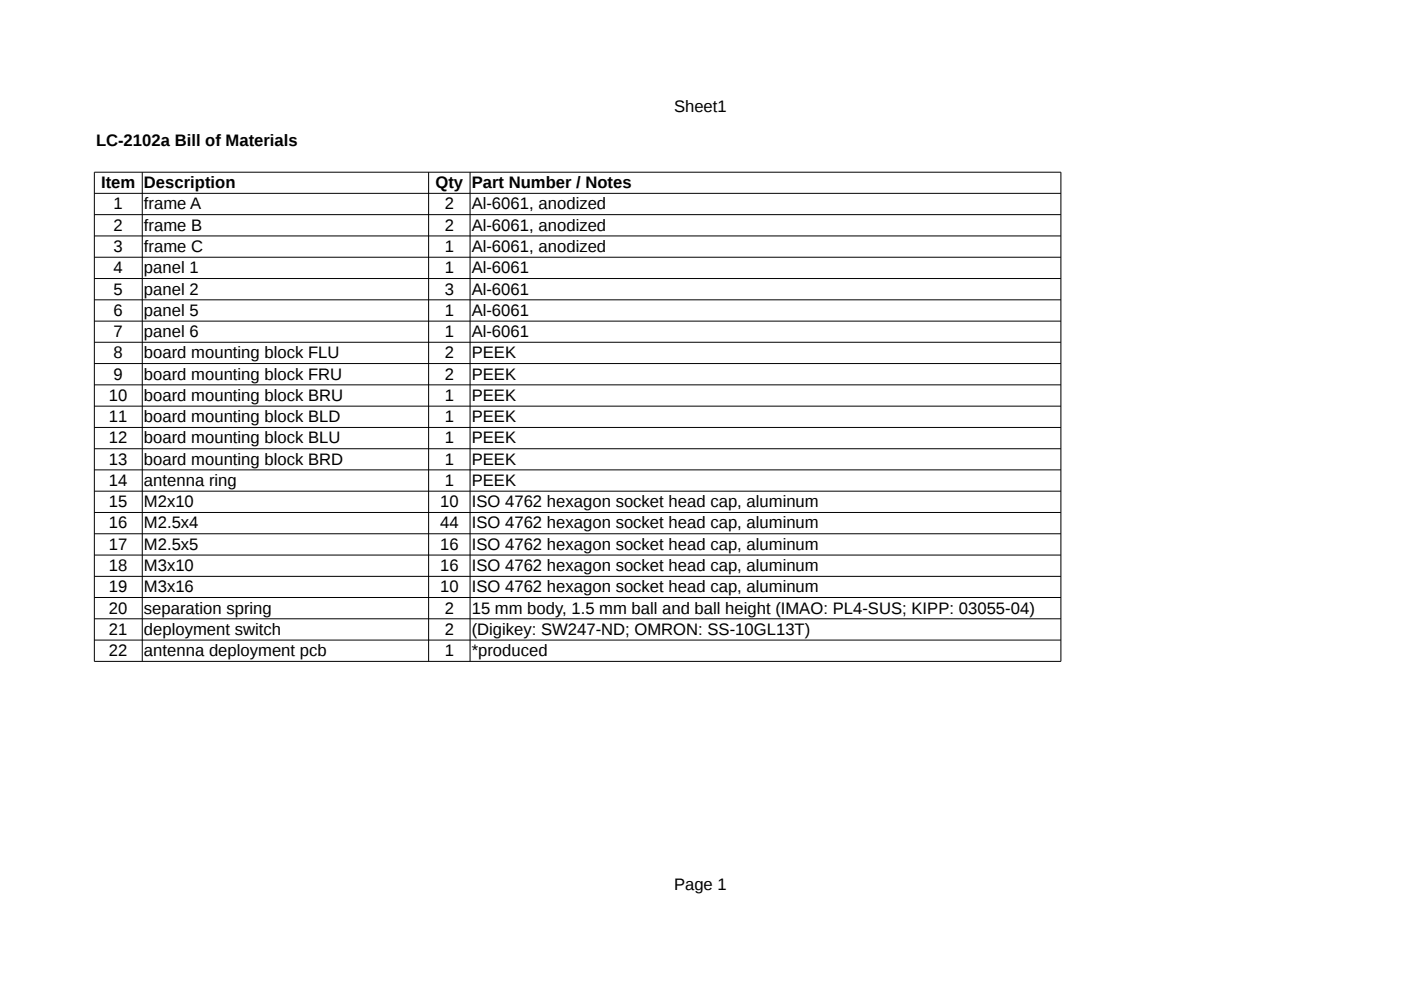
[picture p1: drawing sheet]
<svg xmlns="http://www.w3.org/2000/svg" width="297mm" height="210mm" viewBox="0 0 297 210" stroke-linecap="round" stroke-linejoin="round" font-family="sans-serif">
<defs><g id="words">
<g font-size="3.5">
<text x="142.9" y="23.7">Sheet1</text>
<text x="20.4" y="30.9">LC-2102a Bill of Materials</text>
<text x="21.4" y="39.9">Item</text>
<text x="30.5" y="39.9">Description</text>
<text x="92.3" y="39.9">Qty</text>
<text x="100" y="39.9">Part Number / Notes</text>
<text x="24.1" y="44.4">1</text>
<text x="30.5" y="44.4">frame A</text>
<text x="94.3" y="44.4">2</text>
<text x="100" y="44.4">Al-6061, anodized</text>
<text x="24.1" y="48.9">2</text>
<text x="24.1" y="53.4">3</text>
<text x="30.5" y="48.9">frame B</text>
<text x="30.5" y="53.4">frame C</text>
<text x="94.3" y="48.9">2</text>
<text x="94.3" y="53.4">1</text>
<text x="100" y="48.9">Al-6061, anodized</text>
<text x="100" y="53.4">Al-6061, anodized</text>
<text x="24.1" y="57.9">4</text>
<text x="30.5" y="57.9">panel 1</text>
<text x="94.3" y="57.9">1</text>
<text x="100" y="57.9">Al-6061</text>
<text x="24.1" y="62.4">5</text>
<text x="30.5" y="62.4">panel 2</text>
<text x="94.3" y="62.4">3</text>
<text x="100" y="62.4">Al-6061</text>
<text x="24.1" y="67">6</text>
<text x="24.1" y="71.5">7</text>
<text x="30.5" y="67">panel 5</text>
<text x="30.5" y="71.5">panel 6</text>
<text x="94.3" y="67">1</text>
<text x="94.3" y="71.5">1</text>
<text x="100" y="67">Al-6061</text>
<text x="100" y="71.5">Al-6061</text>
<text x="24.1" y="76">8</text>
<text x="30.5" y="76">board mounting block FLU</text>
<text x="94.3" y="76">2</text>
<text x="100" y="76">PEEK</text>
<text x="24.1" y="80.5">9</text>
<text x="30.5" y="80.5">board mounting block FRU</text>
<text x="94.3" y="80.5">2</text>
<text x="100" y="80.5">PEEK</text>
<text x="23.1" y="85">10</text>
<text x="23.1" y="89.5">11</text>
<text x="30.5" y="85">board mounting block BRU</text>
<text x="30.5" y="89.5">board mounting block BLD</text>
<text x="94.3" y="85">1</text>
<text x="94.3" y="89.5">1</text>
<text x="100" y="85">PEEK</text>
<text x="100" y="89.5">PEEK</text>
<text x="23.1" y="94">12</text>
<text x="30.5" y="94">board mounting block BLU</text>
<text x="94.3" y="94">1</text>
<text x="100" y="94">PEEK</text>
<text x="23.1" y="98.5">13</text>
<text x="30.5" y="98.5">board mounting block BRD</text>
<text x="94.3" y="98.5">1</text>
<text x="100" y="98.5">PEEK</text>
<text x="23.1" y="103">14</text>
<text x="23.1" y="107.5">15</text>
<text x="30.5" y="103">antenna ring</text>
<text x="30.5" y="107.5">M2x10</text>
<text x="93.3" y="107.5">10</text>
<text x="94.3" y="103">1</text>
<text x="100" y="103">PEEK</text>
<text x="100" y="107.5">ISO 4762 hexagon socket head cap, aluminum</text>
<text x="23.1" y="112">16</text>
<text x="30.5" y="112">M2.5x4</text>
<text x="93.3" y="112">44</text>
<text x="100" y="112">ISO 4762 hexagon socket head cap, aluminum</text>
<text x="23.1" y="116.6">17</text>
<text x="30.5" y="116.6">M2.5x5</text>
<text x="93.3" y="116.6">16</text>
<text x="100" y="116.6">ISO 4762 hexagon socket head cap, aluminum</text>
<text x="23.1" y="121.1">18</text>
<text x="23.1" y="125.6">19</text>
<text x="30.5" y="121.1">M3x10</text>
<text x="30.5" y="125.6">M3x16</text>
<text x="93.3" y="121.1">16</text>
<text x="93.3" y="125.6">10</text>
<text x="100" y="121.1">ISO 4762 hexagon socket head cap, aluminum</text>
<text x="100" y="125.6">ISO 4762 hexagon socket head cap, aluminum</text>
<text x="23.1" y="130.1">20</text>
<text x="30.5" y="130.1">separation spring</text>
<text x="94.3" y="130.1">2</text>
<text x="100" y="130.1">15 mm body, 1.5 mm ball and ball height (IMAO: PL4-SUS; KIPP: 03055-04)</text>
<text x="23.1" y="134.6">21</text>
<text x="30.5" y="134.6">deployment switch</text>
<text x="94.3" y="134.6">2</text>
<text x="100" y="134.6">(Digikey: SW247-ND; OMRON: SS-10GL13T)</text>
<text x="23.1" y="139.1">22</text>
<text x="30.5" y="139.1">antenna deployment pcb</text>
<text x="94.3" y="139.1">1</text>
<text x="100" y="139.1">*produced</text>
<text x="142.9" y="188.7">Page 1</text>
</g>
</g></defs>
<g fill="none" stroke="#000" stroke-width=".21">
<path d="M20 36.5h204.9v103.7h-204.9zM30.2 36.5v103.7M90.9 36.5v103.7M99.7 36.5v103.7M20 41h204.9M20 45.5h204.9M20 50h204.9M20 54.5h204.9M20 59.1h204.9M20 63.6h204.9M20 68.1h204.9M20 72.6h204.9"/>
<path d="M20 77.1h204.9M20 81.6h204.9M20 86.1h204.9M20 90.6h204.9M20 95.1h204.9M20 99.6h204.9M20 104.1h204.9M20 108.7h204.9M20 113.2h204.9M20 117.7h204.9M20 122.2h204.9M20 126.7h204.9"/>
<path d="M20 131.2h204.9M20 135.7h204.9"/>
</g>
<use href="#words"/>
</svg>
